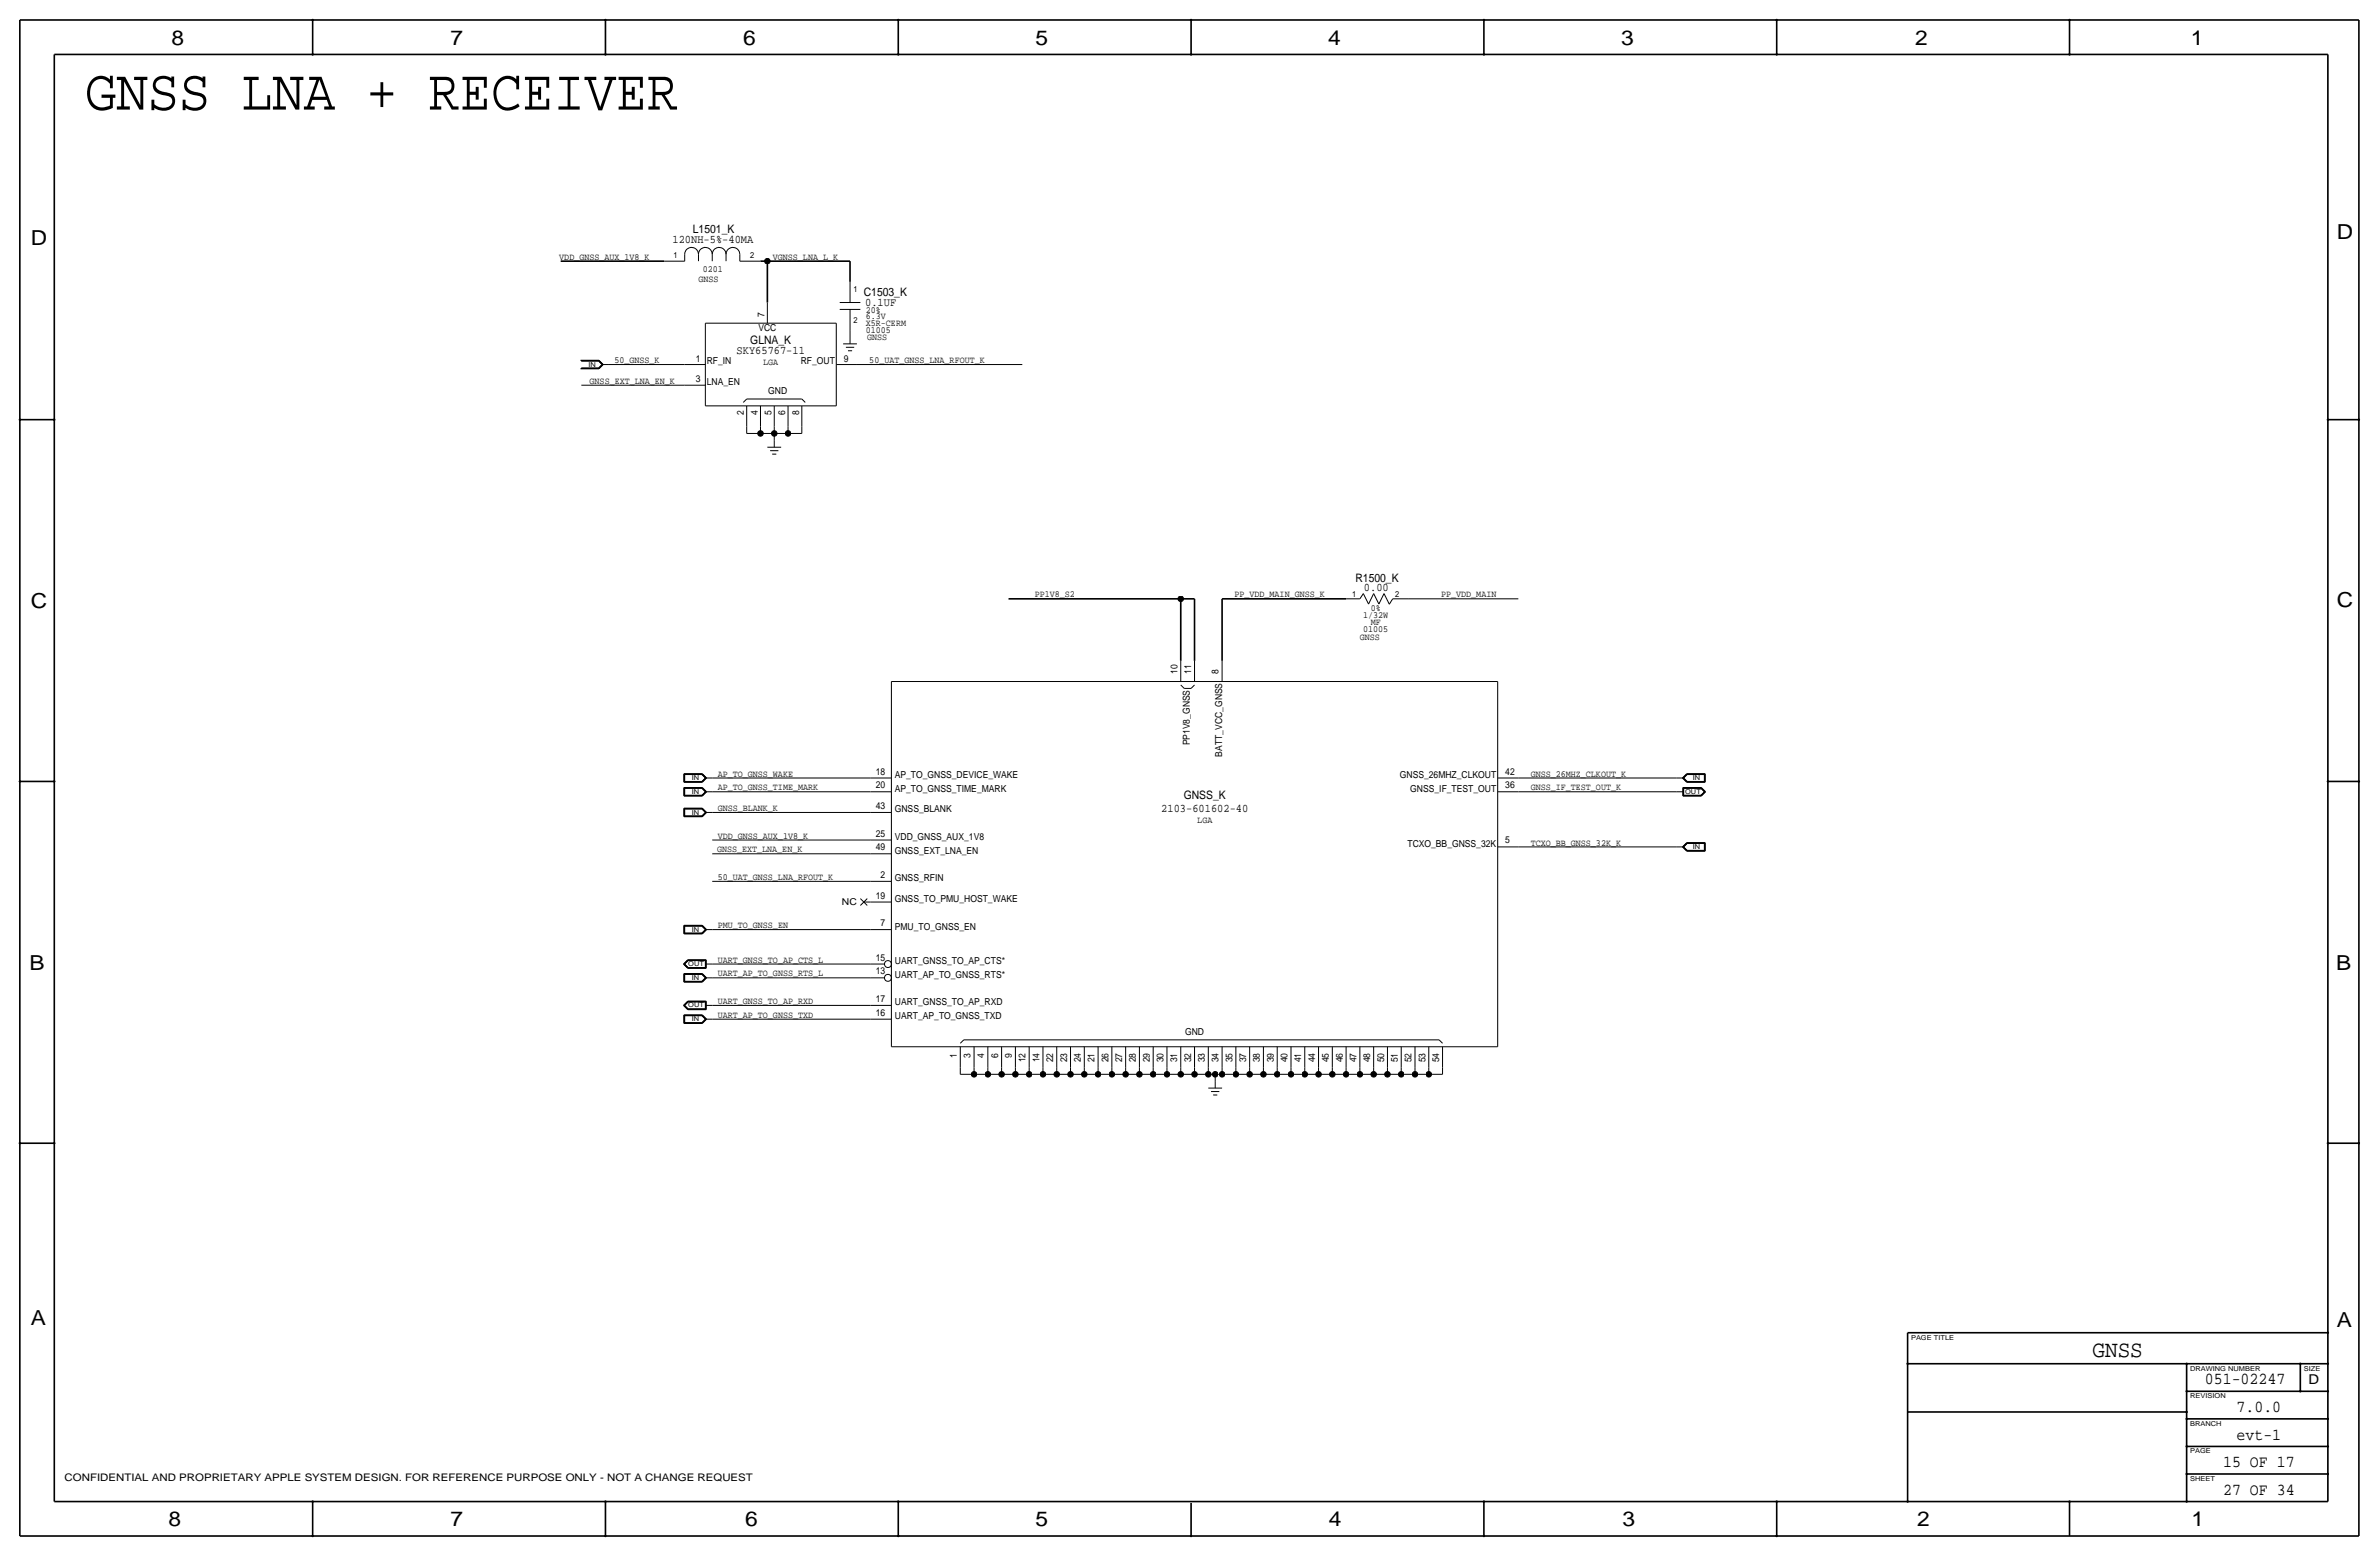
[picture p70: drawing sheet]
<svg xmlns="http://www.w3.org/2000/svg" width="877mm" height="574mm" viewBox="0 0 877 574" stroke-linecap="round" stroke-linejoin="round" font-family="sans-serif">
<defs><g id="words">
<text font-size="21.5" x="31.4" y="40.4">GNSS LNA + RECEIVER</text>
<text font-size="8.6" x="771.5" y="500.1">GNSS</text>
<g font-size="7.6">
<text x="63.2" y="16.5">8</text>
<text x="166.1" y="16.5">7</text>
<text x="274" y="16.5">6</text>
<text x="381.7" y="16.5">5</text>
<text x="489.7" y="16.5">4</text>
<text x="597.6" y="16.5">3</text>
<text x="706.1" y="16.5">2</text>
<text x="807.7" y="16.5">1</text>
<text x="861.5" y="88.1">D</text>
<text x="11.4" y="90.4">D</text>
<text x="11.4" y="224.3">C</text>
<text x="861.5" y="223.8">C</text>
<text x="10.8" y="357.6">B</text>
<text x="861.3" y="357.4">B</text>
<text x="11.3" y="488.4">A</text>
<text x="861.5" y="489.2">A</text>
<text x="62.2" y="562.6">8</text>
<text x="166" y="562.6">7</text>
<text x="274.8" y="562.6">6</text>
<text x="381.7" y="562.6">5</text>
<text x="489.9" y="562.6">4</text>
<text x="598.1" y="562.6">3</text>
<text x="706.8" y="562.6">2</text>
<text x="807.9" y="562.6">1</text>
</g>
<g font-size="6.2">
<text x="812.9" y="510.3">051-02247</text>
<text x="824.5" y="520.4">7.0.0</text>
<text x="824.5" y="530.6">evt-1</text>
<text x="819.6" y="540.8">15 OF 17</text>
<text x="819.6" y="550.9">27 OF 34</text>
</g>
<text font-size="5" x="851.1" y="510.3">D</text>
<g font-size="4.3">
<text x="247.9" y="89.4">120NH-5%-40MA</text>
<text x="255.4" y="85.8">L1501_K</text>
<text x="318.5" y="109">C1503_K</text>
<text x="319" y="112.8">0.1UF</text>
<text x="271.5" y="130.6">SKY65767-11</text>
<text x="276.6" y="126.7">GLNA_K</text>
<text x="499.7" y="214.4">R1500_K</text>
<text x="502.8" y="217.9">0.00</text>
<text x="428.1" y="299.5">2103-601602-40</text>
<text x="436.4" y="294.4">GNSS_K</text>
</g>
<text font-size="3.8" x="23.8" y="545.8">CONFIDENTIAL AND PROPRIETARY APPLE SYSTEM DESIGN. FOR REFERENCE PURPOSE ONLY - NOT A CHANGE REQUEST</text>
<g font-size="3.5">
<text x="206.2" y="95.8">VDD_GNSS_AUX_1V8_K</text>
<text x="284.9" y="95.8">VGNSS_LNA_L_K</text>
<text x="259.1" y="100.3">0201</text>
<text x="257.5" y="103.9">GNSS</text>
<text x="281.9" y="116.8" transform="rotate(-90 281.9 116.8)">7</text>
<text x="319.2" y="115.3">20%</text>
<text x="319.2" y="117.6">6.3V</text>
<text x="279.6" y="122.2">VCC</text>
<text x="319.2" y="120.1">X5R-CERM</text>
<text x="319.2" y="122.7">01005</text>
<text x="319.7" y="125.5">GNSS</text>
<text x="226.5" y="133.9">50_GNSS_K</text>
<text x="256.5" y="133.3">1</text>
<text x="260.6" y="134.3">RF_IN</text>
<text x="281.4" y="134.4">LGA</text>
<text x="295.2" y="134.3">RF_OUT</text>
<text x="311.1" y="133.3">9</text>
<text x="320.5" y="133.9">50_UAT_GNSS_LNA_RFOUT_K</text>
<text x="217.4" y="141.5">GNSS_EXT_LNA_EN_K</text>
<text x="256.5" y="141">3</text>
<text x="260.6" y="142">LNA_EN</text>
<text x="283.2" y="145.3">GND</text>
<text x="274.3" y="153.1" transform="rotate(-90 274.3 153.1)">2</text>
<text x="279.4" y="153.1" transform="rotate(-90 279.4 153.1)">4</text>
<text x="284.4" y="153.1" transform="rotate(-90 284.4 153.1)">5</text>
<text x="289.5" y="153.1" transform="rotate(-90 289.5 153.1)">6</text>
<text x="294.6" y="153.1" transform="rotate(-90 294.6 153.1)">8</text>
<text x="381.5" y="220.2">PP1V8_S2</text>
<text x="455.1" y="220.2">PP_VDD_MAIN_GNSS_K</text>
<text x="531.3" y="220.2">PP_VDD_MAIN</text>
<text x="502.6" y="227.8">1/32W</text>
<text x="505.3" y="225.3">0%</text>
<text x="502.6" y="232.9">01005</text>
<text x="505.3" y="230.4">MF</text>
<text x="501.3" y="236">GNSS</text>
<text x="434.1" y="248.4" transform="rotate(-90 434.1 248.4)">10</text>
<text x="439.1" y="248.4" transform="rotate(-90 439.1 248.4)">11</text>
<text x="449.2" y="248.4" transform="rotate(-90 449.2 248.4)">8</text>
<text x="438.6" y="274.7" transform="rotate(-90 438.6 274.7)">PP1V8_GNSS</text>
<text x="450.6" y="278.9" transform="rotate(-90 450.6 278.9)">BATT_VCC_GNSS</text>
<text x="264.6" y="286.3">AP_TO_GNSS_WAKE</text>
<text x="322.8" y="285.5">18</text>
<text x="329.9" y="286.8">AP_TO_GNSS_DEVICE_WAKE</text>
<text x="516.1" y="286.8">GNSS_26MHZ_CLKOUT</text>
<text x="554.9" y="285.5">42</text>
<text x="564.3" y="286.3">GNSS_26MHZ_CLKOUT_K</text>
<text x="264.6" y="291.3">AP_TO_GNSS_TIME_MARK</text>
<text x="322.8" y="290.6">20</text>
<text x="329.9" y="291.8">AP_TO_GNSS_TIME_MARK</text>
<text x="519.9" y="291.8">GNSS_IF_TEST_OUT</text>
<text x="554.9" y="290.6">36</text>
<text x="564.3" y="291.3">GNSS_IF_TEST_OUT_K</text>
<text x="264.6" y="299">GNSS_BLANK_K</text>
<text x="322.8" y="298.2">43</text>
<text x="329.9" y="299.5">GNSS_BLANK</text>
<text x="441.4" y="303.3">LGA</text>
<text x="264.6" y="309.1">VDD_GNSS_AUX_1V8_K</text>
<text x="322.8" y="308.3">25</text>
<text x="329.9" y="309.6">VDD_GNSS_AUX_1V8</text>
<text x="554.9" y="310.9">5</text>
<text x="564.3" y="311.7">TCXO_BB_GNSS_32K_K</text>
<text x="264.4" y="314.2">GNSS_EXT_LNA_EN_K</text>
<text x="322.8" y="313.4">49</text>
<text x="329.9" y="314.7">GNSS_EXT_LNA_EN</text>
<text x="518.9" y="312.2">TCXO_BB_GNSS_32K</text>
<text x="324.6" y="323.6">2</text>
<text x="264.6" y="324.4">50_UAT_GNSS_LNA_RFOUT_K</text>
<text x="329.9" y="324.9">GNSS_RFIN</text>
<text x="310.4" y="333.8">NC</text>
<text x="322.8" y="331.2">19</text>
<text x="329.9" y="332.5">GNSS_TO_PMU_HOST_WAKE</text>
<text x="324.6" y="341.4">7</text>
<text x="264.6" y="342.1">PMU_TO_GNSS_EN</text>
<text x="329.9" y="342.6">PMU_TO_GNSS_EN</text>
<text x="264.6" y="359.9">UART_AP_TO_GNSS_RTS_L</text>
<text x="264.6" y="354.8">UART_GNSS_TO_AP_CTS_L</text>
<text x="322.8" y="354.1">15</text>
<text x="322.8" y="359.1">13</text>
<text x="329.9" y="355.3">UART_GNSS_TO_AP_CTS*</text>
<text x="329.9" y="360.4">UART_AP_TO_GNSS_RTS*</text>
<text x="264.6" y="370.1">UART_GNSS_TO_AP_RXD</text>
<text x="322.8" y="369.3">17</text>
<text x="329.9" y="370.6">UART_GNSS_TO_AP_RXD</text>
<text x="264.6" y="375.2">UART_AP_TO_GNSS_TXD</text>
<text x="322.8" y="374.4">16</text>
<text x="329.9" y="375.7">UART_AP_TO_GNSS_TXD</text>
<text x="436.9" y="381.5">GND</text>
<text x="352.7" y="389.9" transform="rotate(-90 352.7 389.9)">1</text>
<text x="357.8" y="389.9" transform="rotate(-90 357.8 389.9)">3</text>
<text x="362.9" y="389.9" transform="rotate(-90 362.9 389.9)">4</text>
<text x="368" y="389.9" transform="rotate(-90 368 389.9)">6</text>
<text x="373" y="389.9" transform="rotate(-90 373 389.9)">9</text>
<text x="378.1" y="391.6" transform="rotate(-90 378.1 391.6)">12</text>
<text x="383.2" y="391.6" transform="rotate(-90 383.2 391.6)">14</text>
<text x="388.3" y="391.6" transform="rotate(-90 388.3 391.6)">22</text>
<text x="393.4" y="391.6" transform="rotate(-90 393.4 391.6)">23</text>
<text x="398.5" y="391.6" transform="rotate(-90 398.5 391.6)">24</text>
<text x="403.5" y="391.6" transform="rotate(-90 403.5 391.6)">21</text>
<text x="408.6" y="391.6" transform="rotate(-90 408.6 391.6)">26</text>
<text x="413.7" y="391.6" transform="rotate(-90 413.7 391.6)">27</text>
<text x="418.8" y="391.6" transform="rotate(-90 418.8 391.6)">28</text>
<text x="423.9" y="391.6" transform="rotate(-90 423.9 391.6)">29</text>
<text x="428.9" y="391.6" transform="rotate(-90 428.9 391.6)">30</text>
<text x="434" y="391.6" transform="rotate(-90 434 391.6)">31</text>
<text x="439.1" y="391.6" transform="rotate(-90 439.1 391.6)">32</text>
<text x="444.2" y="391.6" transform="rotate(-90 444.2 391.6)">33</text>
<text x="449.3" y="391.6" transform="rotate(-90 449.3 391.6)">34</text>
<text x="454.4" y="391.6" transform="rotate(-90 454.4 391.6)">35</text>
<text x="459.4" y="391.6" transform="rotate(-90 459.4 391.6)">37</text>
<text x="464.5" y="391.6" transform="rotate(-90 464.5 391.6)">38</text>
<text x="469.6" y="391.6" transform="rotate(-90 469.6 391.6)">39</text>
<text x="474.7" y="391.6" transform="rotate(-90 474.7 391.6)">40</text>
<text x="479.8" y="391.6" transform="rotate(-90 479.8 391.6)">41</text>
<text x="484.8" y="391.6" transform="rotate(-90 484.8 391.6)">44</text>
<text x="489.9" y="391.6" transform="rotate(-90 489.9 391.6)">45</text>
<text x="495" y="391.6" transform="rotate(-90 495 391.6)">46</text>
<text x="500.1" y="391.6" transform="rotate(-90 500.1 391.6)">47</text>
<text x="505.2" y="391.6" transform="rotate(-90 505.2 391.6)">48</text>
<text x="510.2" y="391.6" transform="rotate(-90 510.2 391.6)">50</text>
<text x="515.3" y="391.6" transform="rotate(-90 515.3 391.6)">51</text>
<text x="520.4" y="391.6" transform="rotate(-90 520.4 391.6)">52</text>
<text x="525.5" y="391.6" transform="rotate(-90 525.5 391.6)">53</text>
<text x="530.6" y="391.6" transform="rotate(-90 530.6 391.6)">54</text>
</g>
<g font-size="3.1">
<text x="248.4" y="95">1</text>
<text x="276.6" y="95">2</text>
<text x="314.7" y="107.7">1</text>
<text x="314.7" y="119.1">2</text>
<text x="498.5" y="220">1</text>
<text x="514.3" y="220">2</text>
</g>
<g font-size="2.5">
<text x="216.9" y="135.1">IN</text>
<text x="255" y="287.5">IN</text>
<text x="624.1" y="287.5">IN</text>
<text x="255" y="292.6">IN</text>
<text x="621.3" y="292.6">OUT</text>
<text x="255" y="300.2">IN</text>
<text x="624.1" y="312.9">IN</text>
<text x="255" y="343.4">IN</text>
<text x="253.7" y="356.1">OUT</text>
<text x="255" y="361.2">IN</text>
<text x="253.7" y="371.3">OUT</text>
<text x="255" y="376.4">IN</text>
<text x="704.5" y="493.8">PAGE TITLE</text>
<text x="807.4" y="505.2">DRAWING NUMBER</text>
<text x="849.3" y="505.2">SIZE</text>
<text x="807.4" y="515.4">REVISION</text>
<text x="807.4" y="525.5">BRANCH</text>
<text x="807.4" y="535.7">PAGE</text>
<text x="807.4" y="545.8">SHEET</text>
</g>
</g></defs>
<g fill="none" stroke="#000" stroke-width=".37">
<path d="M244.8 96.3h7.6zM252.4 93.7v2.6zM252.4 93.7a2.54 2.54 0 0 1 2.6-2.5 2.54 2.54 0 0 1 2.5 2.5 2.54 2.54 0 0 1 2.5-2.5 2.54 2.54 0 0 1 2.6 2.5 2.54 2.54 0 0 1 2.5-2.5 2.54 2.54 0 0 1 2.6 2.5 2.54 2.54 0 0 1 2.5-2.5 2.54 2.54 0 0 1 2.5 2.5M257.5 93.7v2.6zM262.6 93.7v2.6zM267.7 93.7v2.6zM272.7 96.3h7.7zM272.7 93.7v2.6zM260 119.1h48.3zM260 119.1v30.5zM282.9 111.5v7.6zM308.3 119.1v30.5z"/>
<path d="M309.6 111.5h7.6zM309.6 114h7.6zM313.4 103.9v7.6zM313.4 114v7.7zM214 135.9h6.8zM214 132.8h6.8zM214.1 135.8h6.7zM214.1 132.9h6.7zM214.2 135.7h6.5zM214.2 133h6.5zM214.3 133.1h6.4zM214.3 135.6h6.4z"/>
<path d="M220.7 135.6l1.2-1.2zM220.7 133.1l1.2 1.3zM220.7 133l1.4 1.4zM220.7 135.7l1.4-1.3zM220.8 132.9l1.5 1.5zM220.8 135.8l1.5-1.4zM220.8 132.8l1.6 1.6zM220.8 135.9l1.6-1.5zM221.9 134.4h2.6zM224.5 134.4h27.9zM252.4 134.4h7.6zM308.3 134.4h7.6z"/>
<path d="M310.8 126.7h5.1zM311.9 128h3zM312.6 129.3h1.5zM313.4 121.7v2.5zM313.4 124.2v2.5zM315.9 134.4h61zM214.3 142h38.1zM252.4 142h7.6zM260 149.6h48.3zM275.3 157.2v2.6zM275.3 159.8h5.1zM275.3 149.6v7.6z"/>
<path d="M275.3 147.1h20.3zM275.3 147.1l-1.3 1.2zM280.4 159.8h5zM280.4 157.2v2.6zM280.4 149.6v7.6zM285.4 159.8h5.1zM285.4 157.2v2.6zM285.4 159.8v2.5zM285.4 149.6v7.6zM290.5 159.8h5.1zM290.5 157.2v2.6zM290.5 149.6v7.6z"/>
<path d="M295.6 157.2v2.6zM295.6 149.6v7.6zM295.6 147.1l1.3 1.2zM282.9 164.8h5.1zM283.9 166.1h3.1zM284.7 167.4h1.5zM285.4 162.3v2.5zM502.6 218.8l1.9 3.9zM502.6 218.8l-1.3 1.9zM506.4 218.8l-1.9 3.9zM506.4 218.8l2 3.9zM510.2 218.8l-1.8 3.9z"/>
<path d="M510.2 218.8l2 3.9zM496.3 220.7h5zM513.4 220.7h5.7zM513.4 220.7l-1.2 2.1zM519.1 220.7h40.7zM328.6 251.2v134.6zM328.6 251.2h223.5zM435.3 252.5l1.3 1.2zM435.3 243.6v7.6zM436.6 253.7h2.5zM439.1 253.7l1.3-1.2zM440.4 243.6v7.6z"/>
<path d="M450.5 243.6v7.6zM552.1 251.2v134.6zM252.1 285.2v3.1zM252.1 288.3h6.8zM252.1 297.9v3.1zM252.1 290.3v3.1zM252.1 293.4h6.8zM252.1 285.2h6.8zM252.1 297.9h6.8zM252.1 290.3h6.8zM252.2 285.3v2.9zM252.2 288.2h6.7z"/>
<path d="M252.2 298v2.9zM252.2 290.4v2.9zM252.2 293.3h6.7zM252.2 285.3h6.7zM252.2 298h6.7zM252.2 290.4h6.7zM252.3 285.4v2.7zM252.3 288.1h6.5zM252.3 298.1v2.7zM252.3 290.5v2.7zM252.3 293.2h6.5zM252.3 285.4h6.5z"/>
<path d="M252.3 298.1h6.5zM252.3 290.5h6.5zM252.4 285.5h6.4zM252.4 285.5v2.5zM252.4 288h6.4zM252.4 298.2h6.4zM252.4 298.2v2.5zM252.4 290.6h6.4zM252.4 290.6v2.5zM252.4 293.1h6.4zM258.8 288l1.2-1.2zM258.8 293.1l1.2-1.3z"/>
<path d="M258.8 285.5l1.2 1.3zM258.8 298.2l1.2 1.3zM258.8 290.6l1.2 1.2zM258.8 285.4l1.4 1.4zM258.8 298.1l1.4 1.4zM258.8 290.5l1.4 1.3zM258.8 288.1l1.4-1.3zM258.8 293.2l1.4-1.4zM258.9 285.3l1.5 1.5zM258.9 298l1.5 1.5zM258.9 290.4l1.5 1.4zM258.9 288.2l1.5-1.4z"/>
<path d="M258.9 293.3l1.5-1.5zM258.9 285.2l1.6 1.6zM258.9 297.9l1.6 1.6zM258.9 290.3l1.6 1.5zM258.9 288.3l1.6-1.5zM258.9 293.4l1.6-1.6zM260 286.8h2.6zM260 299.5h2.6zM260 291.8h2.6zM262.6 286.8h58.4zM262.6 299.5h58.4zM262.6 291.8h58.4z"/>
<path d="M321 299.5h7.6zM321 286.8h7.6zM321 291.8h7.6zM552.1 291.8h7.7zM552.1 286.8h7.7zM559.8 291.8h58.4zM559.8 286.8h58.4zM618.2 291.8h2.5zM618.2 286.8h2.5zM620.3 286.8l1.5 1.5zM620.3 286.8l1.5-1.6zM620.4 290.3v3.1z"/>
<path d="M620.4 293.4h6.8zM620.4 286.8l1.5-1.5zM620.4 290.3h6.8zM620.4 286.8l1.5 1.4zM620.5 290.4v2.9zM620.5 293.3h6.7zM620.5 290.4h6.7zM620.6 286.8l1.3-1.4zM620.6 286.8l1.3 1.3zM620.6 290.5h6.5zM620.6 290.5v2.7zM620.6 293.2h6.5z"/>
<path d="M620.7 286.8l1.3 1.2zM620.7 290.6h6.4zM620.7 290.6v2.5zM620.7 293.1h6.4zM620.7 286.8l1.3-1.3zM621.8 285.2h6.8zM621.8 288.3h6.8zM621.9 288.2h6.6zM621.9 285.3h6.6zM621.9 288.1h6.5zM621.9 285.4h6.5zM622 285.5h6.3z"/>
<path d="M622 288h6.3zM627.1 290.6l1.2 1.2zM627.1 293.1l1.2-1.3zM627.1 290.5l1.4 1.3zM627.2 290.4l1.4 1.4zM627.2 293.3l1.5-1.5zM627.2 290.3l1.6 1.5zM627.2 293.4l1.6-1.6zM628.3 285.5v2.5zM628.4 285.4v2.7zM628.5 291.8l-1.4 1.4zM628.5 285.3v2.9z"/>
<path d="M628.6 285.2v3.1zM252.1 301h6.8zM252.2 300.9h6.7zM252.3 300.8h6.5zM252.4 300.7h6.4zM258.8 300.7l1.2-1.2zM258.8 300.8l1.4-1.3zM258.9 300.9l1.5-1.4zM258.9 301l1.6-1.5zM262.6 309.6h58.4zM262.6 314.7h58.4zM321 314.7h7.6z"/>
<path d="M321 309.6h7.6zM552.1 312.2h7.7zM559.8 312.2h58.4zM618.2 312.2h2.5zM620.3 312.2l1.5-1.6zM620.3 312.2l1.5 1.5zM620.4 312.2l1.5-1.5zM620.4 312.2l1.5 1.4zM620.6 312.2l1.3 1.3zM620.6 312.2l1.3-1.4zM620.7 312.2l1.3 1.2zM620.7 312.2l1.3-1.3z"/>
<path d="M621.8 313.7h6.8zM621.8 310.6h6.9zM621.9 313.6h6.6zM621.9 310.7h6.6zM621.9 310.8h6.5zM621.9 313.5h6.5zM622 310.9h6.3zM622 313.4h6.3zM628.3 310.9v2.5zM628.4 310.8v2.7zM628.5 310.7v2.9zM628.6 310.6v3.1z"/>
<path d="M262.6 324.9h58.4zM317.2 331.2l2.5 2.6zM318.5 332.5h2.5zM319.7 331.2l-2.5 2.6zM321 324.9h7.6zM321 332.5h7.6zM252 355.3l1.5 1.6zM252 355.3l1.5-1.5zM252.1 341.1v3.1zM252.1 344.2h6.8zM252.1 355.3l1.5-1.4zM252.1 358.9v3.1z"/>
<path d="M252.1 341.1h6.8zM252.1 358.9h6.8zM252.1 355.3l1.5 1.5zM252.2 341.2v2.9zM252.2 344.1h6.7zM252.2 359v2.9zM252.2 341.2h6.7zM252.2 359h6.7zM252.3 355.3l1.3-1.3zM252.3 355.3l1.3 1.4zM252.3 341.3v2.7zM252.3 344h6.5z"/>
<path d="M252.3 359.1v2.7zM252.3 341.3h6.5zM252.3 359.1h6.5zM252.4 341.4h6.4zM252.4 341.4v2.5zM252.4 343.9h6.4zM252.4 355.3l1.3-1.2zM252.4 359.2h6.4zM252.4 359.2v2.5zM252.4 355.3l1.3 1.3zM253.5 356.9h6.9zM253.5 353.8h6.9z"/>
<path d="M253.6 353.9h6.6zM253.6 356.8h6.6zM253.6 354h6.5zM253.6 356.7h6.5zM253.7 354.1h6.3zM253.7 356.6h6.3zM258.8 343.9l1.2-1.3zM258.8 341.4l1.2 1.2zM258.8 359.2l1.2 1.2zM258.8 341.3l1.4 1.3zM258.8 359.1l1.4 1.3zM258.8 344l1.4-1.4z"/>
<path d="M258.9 341.2l1.5 1.4zM258.9 359l1.5 1.4zM258.9 344.1l1.5-1.5zM258.9 341.1l1.6 1.5zM258.9 358.9l1.6 1.5zM258.9 344.2l1.6-1.6zM260 342.6h2.6zM260 355.3h2.6zM260 354.1v2.5zM260.1 354v2.7zM260.2 353.9v2.9zM260.4 353.8v3.1z"/>
<path d="M262.6 355.3h58.4zM262.6 342.6h58.4zM321 355.3h5.1zM321 342.6h7.6zM252 370.6l1.5 1.6zM252 370.6l1.5-1.6zM252.1 370.6l1.5-1.5zM252.1 374.1v3.1zM252.1 377.2h6.8zM252.1 362h6.8zM252.1 374.1h6.8zM252.1 370.6l1.5 1.5z"/>
<path d="M252.2 374.2v2.9zM252.2 377.1h6.7zM252.2 361.9h6.7zM252.2 374.2h6.7zM252.3 370.6l1.3-1.4zM252.3 370.6l1.3 1.4zM252.3 374.3v2.7zM252.3 377h6.5zM252.3 361.8h6.5zM252.3 374.3h6.5zM252.4 370.6l1.3-1.3zM252.4 374.4h6.4z"/>
<path d="M252.4 374.4v2.5zM252.4 376.9h6.4zM252.4 361.7h6.4zM252.4 370.6l1.3 1.3zM253.5 372.2h6.9zM253.5 369h6.9zM253.6 369.1h6.6zM253.6 372.1h6.6zM253.6 369.2h6.5zM253.6 372h6.5zM253.7 369.3h6.3zM253.7 371.9h6.3z"/>
<path d="M258.8 376.9l1.2-1.2zM258.8 361.7l1.2-1.3zM258.8 374.4l1.2 1.3zM258.8 374.3l1.4 1.4zM258.8 377l1.4-1.3zM258.8 361.8l1.4-1.4zM258.9 374.2l1.5 1.5zM258.9 377.1l1.5-1.4zM258.9 361.9l1.5-1.5zM258.9 374.1l1.6 1.6zM258.9 377.2l1.6-1.5zM258.9 362l1.6-1.6z"/>
<path d="M260 370.6h2.6zM260 375.7h2.6zM260 360.4h2.6zM260 369.3v2.6zM260.1 369.2v2.8zM260.2 369.1v3zM260.4 369v3.2zM262.6 375.7h58.4zM262.6 370.6h58.4zM262.6 360.4h58.4zM321 360.4h5.1zM321 375.7h7.6z"/>
<path d="M321 370.6h7.6zM328.6 385.8h223.5zM354 393.4v2.6zM354 396h5.1zM354 384.6l1.3-1.3zM354 385.8v7.6zM355.3 383.3h175.3zM359.1 396h5.1zM359.1 393.4v2.6zM359.1 385.8v7.6zM364.2 396h5.1zM364.2 393.4v2.6z"/>
<path d="M364.2 385.8v7.6zM369.3 396h5zM369.3 393.4v2.6zM369.3 385.8v7.6zM374.3 396h5.1zM374.3 393.4v2.6zM374.3 385.8v7.6zM379.4 396h5.1zM379.4 393.4v2.6zM379.4 385.8v7.6zM384.5 396h5.1zM384.5 393.4v2.6z"/>
<path d="M384.5 385.8v7.6zM389.6 396h5.1zM389.6 393.4v2.6zM389.6 385.8v7.6zM394.7 396h5zM394.7 393.4v2.6zM394.7 385.8v7.6zM399.7 393.4v2.6zM399.7 396h5.1zM399.7 385.8v7.6zM404.8 396h5.1zM404.8 393.4v2.6z"/>
<path d="M404.8 385.8v7.6zM409.9 396h5.1zM409.9 393.4v2.6zM409.9 385.8v7.6zM415 396h5.1zM415 393.4v2.6zM415 385.8v7.6zM420.1 396h5zM420.1 393.4v2.6zM420.1 385.8v7.6zM425.1 396h5.1zM425.1 393.4v2.6z"/>
<path d="M425.1 385.8v7.6zM430.2 396h5.1zM430.2 393.4v2.6zM430.2 385.8v7.6zM435.3 396h5.1zM435.3 393.4v2.6zM435.3 385.8v7.6zM440.4 396h5.1zM440.4 393.4v2.6zM440.4 385.8v7.6zM445.5 396h2.5zM445.5 393.4v2.6z"/>
<path d="M445.5 385.8v7.6zM448 396h2.5zM448 396v2.5zM448 398.5v2.6zM450.5 396h5.1zM450.5 393.4v2.6zM450.5 385.8v7.6zM455.6 396h5.1zM455.6 393.4v2.6zM455.6 385.8v7.6zM460.7 396h5.1zM460.7 393.4v2.6z"/>
<path d="M460.7 385.8v7.6zM465.8 396h5.1zM465.8 393.4v2.6zM465.8 385.8v7.6zM470.9 393.4v2.6zM470.9 396h5zM470.9 385.8v7.6zM475.9 396h5.1zM475.9 393.4v2.6zM475.9 385.8v7.6zM481 396h5.1zM481 393.4v2.6z"/>
<path d="M481 385.8v7.6zM486.1 396h5.1zM486.1 393.4v2.6zM486.1 385.8v7.6zM491.2 396h5.1zM491.2 393.4v2.6zM491.2 385.8v7.6zM496.3 396h5zM496.3 393.4v2.6zM496.3 385.8v7.6zM501.3 396h5.1zM501.3 393.4v2.6z"/>
<path d="M501.3 385.8v7.6zM506.4 396h5.1zM506.4 393.4v2.6zM506.4 385.8v7.6zM511.5 396h5.1zM511.5 393.4v2.6zM511.5 385.8v7.6zM516.6 393.4v2.6zM516.6 396h5.1zM516.6 385.8v7.6zM521.7 396h5zM521.7 393.4v2.6z"/>
<path d="M521.7 385.8v7.6zM526.7 396h5.1zM526.7 393.4v2.6zM526.7 385.8v7.6zM530.6 383.3l1.2 1.3zM531.8 393.4v2.6zM531.8 385.8v7.6zM445.5 401.1h5zM446.5 402.3h3zM447.2 403.6h1.6z"/>
<circle cx="327.3" cy="355.4" r="1.28"/>
<circle cx="327.3" cy="360.4" r="1.28"/>
</g>
<g fill="none" stroke="#000" stroke-width=".6" stroke-linecap="butt">
<path d="M7.3 7.4v558.8zM7.3 7.4h862.3zM115.3 7.4v12.7zM223.2 7.4v12.7zM331.2 7.4v12.7zM439.1 7.4v12.7zM547.1 7.4v12.7zM655 7.4v12.7zM763 7.4v12.7zM869.6 7.4v558.8zM20 20.1v533.4zM20 20.1h838.2z"/>
<path d="M858.2 20.1v533.4zM206.7 96.3h38.1zM280.4 96.3h2.5zM282.9 96.3v15.2zM282.9 96.3h30.5zM313.4 96.3v7.6zM7.3 154.7h12.7zM858.2 154.7h11.4zM371.8 220.7h63.5zM435.3 220.7h5.1zM435.3 220.7v22.9zM440.4 220.7v22.9z"/>
<path d="M450.5 220.7h45.8zM450.5 220.7v22.9zM7.3 288h12.7zM858.2 288h11.4zM7.3 421.4h12.7zM858.2 421.4h11.4zM703.3 491.2h154.9zM703.3 491.2v62.3zM703.3 502.7h154.9zM806.1 502.7v50.8zM806.1 512.8h52.1zM848.1 502.7v10.1z"/>
<path d="M703.3 520.4h102.8zM806.1 533.1h52.1zM806.1 523h52.1zM20 553.5h838.2zM115.3 553.5v12.7zM223.2 553.5v12.7zM331.2 553.5v12.7zM439.1 554v12.2zM547.1 553.5v12.7zM655 553.5v12.7zM763 553.5v12.7zM806.1 543.3h52.1z"/>
<path d="M7.3 566.2h862.3z"/>
</g>
<g fill="#000" stroke="#000" stroke-width=".37">
<path d="M115.1 7.2h.4v.3h-.4zM115.1 19.9h.4v.3h-.4zM223 7.2h.4v.3h-.4zM223 19.9h.4v.3h-.4zM331 19.9h.4v.3h-.4zM331 7.2h.4v.3h-.4zM438.9 7.2h.4v.3h-.4zM438.9 19.9h.4v.3h-.4zM546.9 7.2h.4v.3h-.4zM546.9 19.9h.4v.3h-.4zM654.8 19.9h.4v.3h-.4zM654.8 7.2h.4v.3h-.4z"/>
<path d="M762.8 19.9h.4v.3h-.4zM762.8 7.2h.4v.3h-.4zM7.1 154.5h.4v.4h-.4zM19.8 154.5h.4v.4h-.4zM858 154.5h.4v.4h-.4zM869.5 154.5h.3v.4h-.3zM7.1 287.9h.4v.3h-.4zM19.8 287.9h.4v.3h-.4zM858 287.9h.4v.3h-.4zM869.5 287.9h.3v.3h-.3zM7.1 421.2h.4v.4h-.4zM19.8 421.2h.4v.4h-.4z"/>
<path d="M858 421.2h.4v.4h-.4zM869.5 421.2h.3v.4h-.3zM858 491.1h.4v.3h-.4zM703.1 502.5h.4v.3h-.4zM806 502.5h.3v.3h-.3zM806 512.7h.3v.3h-.3zM847.9 512.7h.3v.3h-.3zM847.9 502.5h.3v.3h-.3zM858 502.5h.4v.3h-.4zM858 512.7h.4v.3h-.4zM806 520.3h.3v.3h-.3zM806 522.8h.3v.4h-.3z"/>
<path d="M806 533h.3v.3h-.3zM858 522.8h.4v.4h-.4zM858 533h.4v.3h-.4zM115.1 553.3h.4v.3h-.4zM223 553.3h.4v.3h-.4zM331 553.3h.4v.3h-.4zM546.9 553.3h.4v.3h-.4zM654.8 553.3h.4v.3h-.4zM703.1 553.3h.4v.3h-.4zM762.8 553.3h.4v.3h-.4zM806 543.1h.3v.4h-.3zM806 553.3h.3v.3h-.3z"/>
<path d="M858 543.1h.4v.4h-.4zM115.1 566h.4v.3h-.4zM223 566h.4v.3h-.4zM331 566h.4v.3h-.4zM438.9 566h.4v.3h-.4zM546.9 566h.4v.3h-.4zM654.8 566h.4v.3h-.4z"/>
<circle cx="282.9" cy="96.3" r="1.02"/>
<circle cx="280.4" cy="159.8" r="1.02"/>
<circle cx="285.4" cy="159.8" r="1.02"/>
<circle cx="290.5" cy="159.8" r="1.02"/>
<circle cx="435.3" cy="220.7" r="1.02"/>
<circle cx="359.1" cy="396" r="1.02"/>
<circle cx="364.2" cy="396" r="1.02"/>
<circle cx="369.3" cy="396" r="1.02"/>
<circle cx="374.3" cy="396" r="1.02"/>
<circle cx="379.4" cy="396" r="1.02"/>
<circle cx="384.5" cy="396" r="1.02"/>
<circle cx="389.6" cy="396" r="1.02"/>
<circle cx="394.7" cy="396" r="1.02"/>
<circle cx="399.7" cy="396" r="1.02"/>
<circle cx="404.8" cy="396" r="1.02"/>
<circle cx="409.9" cy="396" r="1.02"/>
<circle cx="415" cy="396" r="1.02"/>
<circle cx="420.1" cy="396" r="1.02"/>
<circle cx="425.1" cy="396" r="1.02"/>
<circle cx="430.2" cy="396" r="1.02"/>
<circle cx="435.3" cy="396" r="1.02"/>
<circle cx="440.4" cy="396" r="1.02"/>
<circle cx="445.5" cy="396" r="1.02"/>
<circle cx="448" cy="396" r="1.02"/>
<circle cx="450.5" cy="396" r="1.02"/>
<circle cx="455.6" cy="396" r="1.02"/>
<circle cx="460.7" cy="396" r="1.02"/>
<circle cx="465.8" cy="396" r="1.02"/>
<circle cx="470.9" cy="396" r="1.02"/>
<circle cx="475.9" cy="396" r="1.02"/>
<circle cx="481" cy="396" r="1.02"/>
<circle cx="486.1" cy="396" r="1.02"/>
<circle cx="491.2" cy="396" r="1.02"/>
<circle cx="496.3" cy="396" r="1.02"/>
<circle cx="501.3" cy="396" r="1.02"/>
<circle cx="506.4" cy="396" r="1.02"/>
<circle cx="511.5" cy="396" r="1.02"/>
<circle cx="516.6" cy="396" r="1.02"/>
<circle cx="521.7" cy="396" r="1.02"/>
<circle cx="526.7" cy="396" r="1.02"/>
</g>
<use href="#words"/>
</svg>
